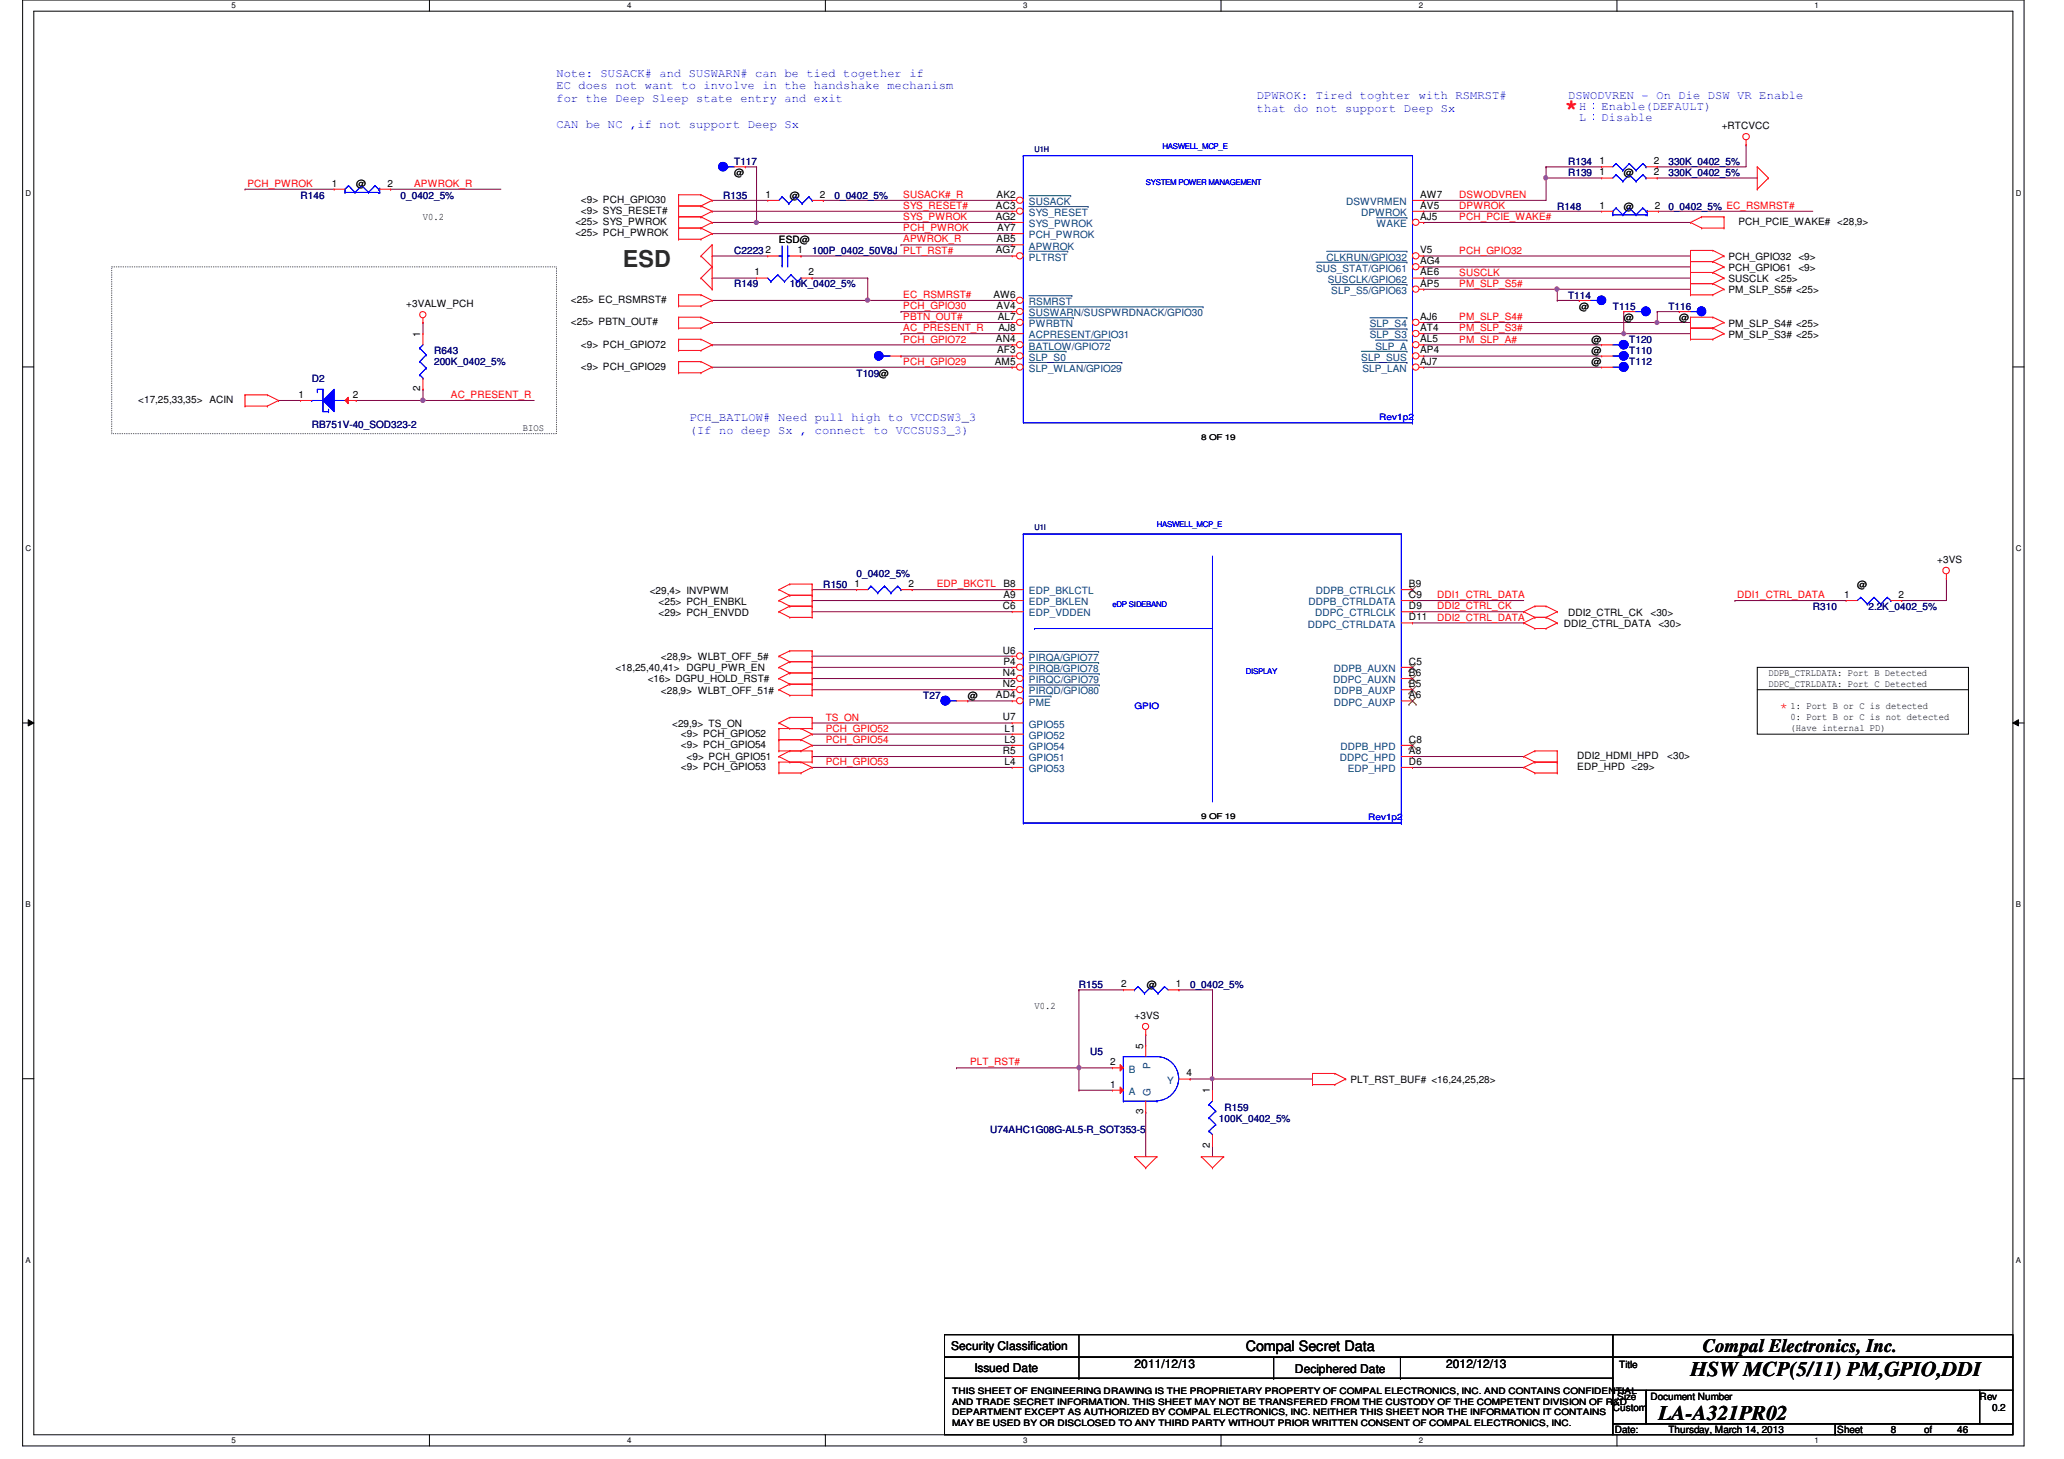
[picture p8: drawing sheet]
<svg xmlns="http://www.w3.org/2000/svg" width="297mm" height="210mm" viewBox="0 0 297 210" stroke-linecap="round" stroke-linejoin="round" font-family="sans-serif">
<defs><g id="words">
<text font-size="3.3" fill="#008000" x="89.7" y="38.4">ESD</text>
<text font-size="3.2" fill="#f00" x="225.2" y="16.4">*</text>
<g font-size="3">
<text x="243.3" y="198">HSW MCP(5/11) PM,GPIO,DDI</text>
<text x="238.7" y="204.3">LA-A321PR02</text>
</g>
<text font-size="2.7" x="245.1" y="194.5">Compal Electronics, Inc.</text>
<text font-size="2.1" fill="#f00" x="256.1" y="102.4">*</text>
<text font-size="2.1" x="179.3" y="194.4">Compal Secret Data</text>
<g font-size="1.7" fill="#00f">
<text x="80.1" y="11">Note: SUSACK# and SUSWARN# can be tied together if</text>
<text x="80.1" y="12.9">EC does not want to involve in the handshake mechanism</text>
<text x="80.1" y="14.7">for the Deep Sleep state entry and exit</text>
<text x="180.9" y="14.2">DPWROK: Tired toghter with RSMRST#</text>
<text x="180.9" y="16.1">that do not support Deep Sx</text>
<text x="225.7" y="14.2">DSWODVREN - On Die DSW VR Enable</text>
<text x="227.3" y="15.8">H：Enable(DEFAULT)</text>
<text x="227.3" y="17.4">L：Disable</text>
<text x="80.1" y="18.5">CAN be NC ,if not support Deep Sx</text>
<text x="99.3" y="60.6">PCH_BATLOW# Need pull high to VCCDSW3_3</text>
<text x="99.3" y="62.5">(If no deep Sx , connect to VCCSUS3_3)</text>
</g>
<g font-size="1.7">
<text x="136.9" y="194.3">Security Classification</text>
<text x="140.2" y="197.3">Issued Date</text>
<text x="163.3" y="196.8">2011/12/13</text>
<text x="186.3" y="197.5">Deciphered Date</text>
<text x="208.1" y="196.8">2012/12/13</text>
</g>
<g font-size="1.4" fill="#000080">
<text x="105.7" y="23.7">T117</text>
<text x="225.7" y="23.7">R134</text>
<text x="240.1" y="23.7">330K_0402_5%</text>
<text x="43.3" y="28.6">R146</text>
<text x="57.7" y="28.6">0_0402_5%</text>
<text x="104.1" y="28.6">R135</text>
<text x="120.1" y="28.6">0_0402_5%</text>
<text x="225.7" y="25.4">R139</text>
<text x="240.1" y="25.4">330K_0402_5%</text>
<text x="224.1" y="30.2">R148</text>
<text x="240.1" y="30.2">0_0402_5% EC_RSMRST#</text>
<text x="105.7" y="41.4">R149</text>
<text x="105.7" y="36.6">C2223</text>
<text x="113.7" y="41.4">10K_0402_5%</text>
<text x="116.9" y="36.6">100P_0402_50V8J PLT_RST#</text>
<text x="225.7" y="43">T114</text>
<text x="232.1" y="44.6">T115</text>
<text x="240.1" y="44.6">T116</text>
<text x="62.5" y="51">R643</text>
<text x="62.5" y="52.6">200K_0402_5%</text>
<text x="234.5" y="52.6">T112</text>
<text x="234.5" y="49.4">T120</text>
<text x="234.5" y="51">T110</text>
<text x="44.9" y="55">D2</text>
<text x="123.3" y="54.2">T109@</text>
<text x="44.9" y="61.5">RB751V-40_SOD323-2</text>
<text x="123.3" y="83">0_0402_5%</text>
<text x="118.5" y="84.6">R150</text>
<text x="260.9" y="87.8">R310</text>
<text x="268.9" y="87.8">2.2K_0402_5%</text>
<text x="132.9" y="100.6">T27</text>
<text x="155.3" y="142.2">R155</text>
<text x="171.3" y="142.2">0_0402_5%</text>
<text x="156.9" y="151.8">U5</text>
<text x="175.4" y="161.4">100K_0402_5%</text>
<text x="176.2" y="159.8">R159</text>
<text x="142.5" y="163">U74AHC1G08G-AL5-R_SOT353-5</text>
</g>
<g font-size="1.4">
<text x="230.2" y="23.6">1</text>
<text x="238" y="23.6">2</text>
<text x="247.8" y="18.6">+RTCVCC</text>
<text x="47.7" y="26.8">1</text>
<text x="51.3" y="27">@</text>
<text x="55.7" y="26.8">2</text>
<text x="83.6" y="29.2">&lt;9&gt; PCH_GPIO30</text>
<text x="105.7" y="25.4">@</text>
<text x="110.2" y="28.4">1</text>
<text x="113.7" y="28.6">@</text>
<text x="118" y="28.4">2</text>
<text x="143.4" y="28.4">AK2</text>
<text x="204.4" y="28.4">AW7</text>
<text x="230.2" y="25.2">1</text>
<text x="233.7" y="25.4">@</text>
<text x="238" y="25.2">2</text>
<text x="60.9" y="31.6">V0.2</text>
<text x="82.8" y="34">&lt;25&gt; PCH_PWROK</text>
<text x="82.8" y="32.4">&lt;25&gt; SYS_PWROK</text>
<text x="83.6" y="30.8">&lt;9&gt; SYS_RESET#</text>
<text x="112.1" y="35">ESD@</text>
<text x="143.3" y="31.6">AG2</text>
<text x="143.3" y="30">AC3</text>
<text x="143.4" y="34.8">AB5</text>
<text x="143.5" y="33.2">AY7</text>
<text x="204.4" y="30">AV5</text>
<text x="204.4" y="31.6">AJ5</text>
<text x="230.2" y="30">1</text>
<text x="233.7" y="30.2">@</text>
<text x="238.2" y="30">2</text>
<text x="250.2" y="32.4">PCH_PCIE_WAKE# &lt;28,9&gt;</text>
<text x="108.6" y="39.6">1</text>
<text x="110.2" y="36.4">2</text>
<text x="114.8" y="36.4">1</text>
<text x="116.4" y="39.6">2</text>
<text x="143.3" y="36.4">AG7</text>
<text x="204.4" y="38">AG4</text>
<text x="204.4" y="36.4">V5</text>
<text x="204.4" y="39.6">AE6</text>
<text x="204.4" y="41.2">AP5</text>
<text x="248.7" y="40.6">SUSCLK &lt;25&gt;</text>
<text x="248.7" y="39">PCH_GPIO61</text>
<text x="248.7" y="37.4">PCH_GPIO32</text>
<text x="258.8" y="39">&lt;9&gt;</text>
<text x="258.8" y="37.4">&lt;9&gt;</text>
<text x="58.5" y="44.2">+3VALW_PCH</text>
<text x="82.2" y="46.8">&lt;25&gt; PBTN_OUT#</text>
<text x="82.2" y="43.6">&lt;25&gt; EC_RSMRST#</text>
<text x="143" y="42.8">AW6</text>
<text x="143.4" y="44.4">AV4</text>
<text x="143.6" y="46">AL7</text>
<text x="143.7" y="47.6">AJ8</text>
<text x="204.4" y="46">AJ6</text>
<text x="204.4" y="47.6">AT4</text>
<text x="227.3" y="44.6">@</text>
<text x="233.7" y="46.2">@</text>
<text x="241.7" y="46.2">@</text>
<text x="248.7" y="47">PM_SLP_S4# &lt;25&gt;</text>
<text x="248.7" y="42.2">PM_SLP_S5# &lt;25&gt;</text>
<text x="60.5" y="48.5" transform="rotate(-90 60.5 48.5)">1</text>
<text x="83.6" y="50">&lt;9&gt; PCH_GPIO72</text>
<text x="83.6" y="53.2">&lt;9&gt; PCH_GPIO29</text>
<text x="143.2" y="52.5">AM5</text>
<text x="143.3" y="49.2">AN4</text>
<text x="143.5" y="50.8">AF3</text>
<text x="204.4" y="52.5">AJ7</text>
<text x="204.4" y="50.8">AP4</text>
<text x="204.4" y="49.2">AL5</text>
<text x="229.1" y="52.6">@</text>
<text x="229.1" y="49.4">@</text>
<text x="229.1" y="51">@</text>
<text x="248.7" y="48.6">PM_SLP_S3# &lt;25&gt;</text>
<text x="19.9" y="58">&lt;17,25,33,35&gt; ACIN</text>
<text x="43" y="57.2">1</text>
<text x="50.8" y="57.2">2</text>
<text x="60.5" y="56.3" transform="rotate(-90 60.5 56.3)">2</text>
<text x="75.3" y="62">BIOS</text>
<text x="278.8" y="81.1">+3VS</text>
<text x="93.5" y="85.4">&lt;29,4&gt; INVPWM</text>
<text x="94.8" y="87">&lt;25&gt; PCH_ENBKL</text>
<text x="94.8" y="88.6">&lt;29&gt; PCH_ENVDD</text>
<text x="123" y="84.5">1</text>
<text x="130.8" y="84.5">2</text>
<text x="144.3" y="87.6">C6</text>
<text x="144.4" y="84.5">B8</text>
<text x="144.4" y="86">A9</text>
<text x="202.8" y="89.2">D11</text>
<text x="202.8" y="87.6">D9</text>
<text x="202.8" y="86">C9</text>
<text x="202.8" y="84.5">B9</text>
<text x="225.7" y="88.6">DDI2_CTRL_CK</text>
<text x="237.5" y="88.6">&lt;30&gt;</text>
<text x="265.4" y="86">1</text>
<text x="267.3" y="84.6">@</text>
<text x="273.2" y="86">2</text>
<text x="95.1" y="95">&lt;28,9&gt; WLBT_OFF_5#</text>
<text x="144.3" y="94">U6</text>
<text x="144.4" y="95.6">P4</text>
<text x="202.8" y="95.6">C5</text>
<text x="225" y="90.2">DDI2_CTRL_DATA</text>
<text x="238.7" y="90.2">&lt;30&gt;</text>
<text x="88.6" y="96.6">&lt;18,25,40,41&gt; DGPU_PWR_EN</text>
<text x="93.2" y="98.2">&lt;16&gt; DGPU_HOLD_RST#</text>
<text x="95.1" y="99.8">&lt;28,9&gt; WLBT_OFF_51#</text>
<text x="139.3" y="100.6">@</text>
<text x="143.3" y="100.5">AD4</text>
<text x="144.3" y="97.2">N4</text>
<text x="144.3" y="98.8">N2</text>
<text x="202.8" y="98.8">B5</text>
<text x="202.8" y="100.5">A6</text>
<text x="202.8" y="97.2">B6</text>
<text x="254.5" y="97.2">DDPB_CTRLDATA: Port B Detected</text>
<text x="254.5" y="98.8">DDPC_CTRLDATA: Port C Detected</text>
<text x="96.7" y="104.6">&lt;29,9&gt; TS_ON</text>
<text x="98" y="106">&lt;9&gt; PCH_GPIO52</text>
<text x="98" y="107.6">&lt;9&gt; PCH_GPIO54</text>
<text x="144.3" y="103.6">U7</text>
<text x="144.6" y="105.2">L1</text>
<text x="144.6" y="106.8">L3</text>
<text x="202.8" y="106.8">C8</text>
<text x="257.7" y="102">1: Port B or C is detected</text>
<text x="257.7" y="103.6">0: Port B or C is not detected</text>
<text x="257.7" y="105.2">(Have internal PD)</text>
<text x="98" y="110.8">&lt;9&gt; PCH_GPIO53</text>
<text x="98.8" y="109.4">&lt;9&gt; PCH_GPIO51</text>
<text x="144.3" y="108.5">R5</text>
<text x="144.6" y="110">L4</text>
<text x="202.8" y="108.5">A8</text>
<text x="202.8" y="110">D6</text>
<text x="227" y="110.8">EDP_HPD &lt;29&gt;</text>
<text x="227" y="109.2">DDI2_HDMI_HPD</text>
<text x="239.9" y="109.2">&lt;30&gt;</text>
<text x="161.4" y="142">2</text>
<text x="165.1" y="142.2">@</text>
<text x="169.2" y="142">1</text>
<text x="148.9" y="145.2">V0.2</text>
<text x="163.3" y="146.6">+3VS</text>
<text x="159.8" y="153.2">2</text>
<text x="164.5" y="150.9" transform="rotate(-90 164.5 150.9)">5</text>
<text x="170.8" y="154.9">4</text>
<text x="194.3" y="155.8">PLT_RST_BUF# &lt;16,24,25,28&gt;</text>
<text x="159.8" y="156.5">1</text>
<text x="164.5" y="160.3" transform="rotate(-90 164.5 160.3)">3</text>
<text x="174.1" y="157.3" transform="rotate(-90 174.1 157.3)">1</text>
<text x="174.1" y="165.1" transform="rotate(-90 174.1 165.1)">2</text>
<text x="233" y="196.8">Title</text>
<text x="232.1" y="203">Custom</text>
<text x="232.7" y="201.4">Size</text>
<text x="237.5" y="201.4">Document Number</text>
<text x="284.9" y="201.4">Rev</text>
<text x="286.7" y="203">0.2</text>
<text x="232.4" y="206.2">Date:</text>
<text x="240.1" y="206.2">Thursday, March 14, 2013</text>
<text x="264.4" y="206.2">Sheet</text>
<text x="272.1" y="206.2">8</text>
<text x="276.9" y="206.2">of</text>
<text x="281.7" y="206.2">46</text>
</g>
<g font-size="1.4" fill="#f00">
<text x="35.6" y="26.9">PCH_PWROK</text>
<text x="59.6" y="26.9">APWROK_R</text>
<text x="130" y="28.5">SUSACK#_R</text>
<text x="210" y="28.5">DSWODVREN</text>
<text x="130" y="30.1">SYS_RESET#</text>
<text x="130" y="34.9">APWROK_R</text>
<text x="130" y="31.7">SYS_PWROK</text>
<text x="130" y="33.3">PCH_PWROK</text>
<text x="210" y="31.7">PCH_PCIE_WAKE#</text>
<text x="210" y="30.1">DPWROK</text>
<text x="210" y="39.7">SUSCLK</text>
<text x="210" y="36.5">PCH_GPIO32</text>
<text x="210" y="41.3">PM_SLP_S5#</text>
<text x="130" y="47.7">AC_PRESENT_R</text>
<text x="130" y="44.5">PCH_GPIO30</text>
<text x="130" y="42.9">EC_RSMRST#</text>
<text x="130" y="46.1">PBTN_OUT#</text>
<text x="210" y="46.1">PM_SLP_S4#</text>
<text x="210" y="47.7">PM_SLP_S3#</text>
<text x="130" y="49.3">PCH_GPIO72</text>
<text x="130" y="52.5">PCH_GPIO29</text>
<text x="210" y="49.3">PM_SLP_A#</text>
<text x="64.9" y="57.3">AC_PRESENT_R</text>
<text x="134.8" y="84.5">EDP_BKCTL</text>
<text x="206.8" y="86.1">DDI1_CTRL_DATA</text>
<text x="206.8" y="89.3">DDI2_CTRL_DATA</text>
<text x="206.8" y="87.7">DDI2_CTRL_CK</text>
<text x="250" y="86.1">DDI1_CTRL_DATA</text>
<text x="118.8" y="103.7">TS_ON</text>
<text x="118.8" y="105.3">PCH_GPIO52</text>
<text x="118.8" y="106.9">PCH_GPIO54</text>
<text x="118.8" y="110.1">PCH_GPIO53</text>
<text x="139.6" y="153.3">PLT_RST#</text>
</g>
<g font-size="1.4" fill="#004080">
<text x="148.1" y="29.5">SUSACK</text>
<text x="193.7" y="29.5">DSWVRMEN</text>
<text x="148.1" y="34.3">PCH_PWROK</text>
<text x="148.1" y="32.7">SYS_PWROK</text>
<text x="148.1" y="31.1">SYS_RESET</text>
<text x="148.1" y="35.9">APWROK</text>
<text x="195.9" y="31.1">DPWROK</text>
<text x="198.1" y="32.7">WAKE</text>
<text x="148.1" y="37.5">PLTRST</text>
<text x="189.4" y="39.1">SUS_STAT/GPIO61</text>
<text x="190.9" y="37.5">CLKRUN/GPIO32</text>
<text x="191.1" y="40.7">SUSCLK/GPIO62</text>
<text x="148.1" y="43.9">RSMRST</text>
<text x="148.1" y="47.1">PWRBTN</text>
<text x="148.1" y="45.5">SUSWARN/SUSPWRDNACK/GPIO30</text>
<text x="191.6" y="42.3">SLP_S5/GPIO63</text>
<text x="197.1" y="47.1">SLP_S4</text>
<text x="148.1" y="48.7">ACPRESENT/GPIO31</text>
<text x="148.1" y="50.3">BATLOW/GPIO72</text>
<text x="148.1" y="51.9">SLP_S0</text>
<text x="148.1" y="53.5">SLP_WLAN/GPIO29</text>
<text x="195.9" y="51.9">SLP_SUS</text>
<text x="196.1" y="53.5">SLP_LAN</text>
<text x="197.1" y="48.7">SLP_S3</text>
<text x="197.9" y="50.3">SLP_A</text>
<text x="148.1" y="85.5">EDP_BKLCTL</text>
<text x="148.1" y="87.1">EDP_BKLEN</text>
<text x="148.1" y="88.7">EDP_VDDEN</text>
<text x="188.3" y="87.1">DDPB_CTRLDATA</text>
<text x="189.3" y="88.7">DDPC_CTRLCLK</text>
<text x="189.4" y="85.5">DDPB_CTRLCLK</text>
<text x="148.1" y="95.1">PIRQA/GPIO77</text>
<text x="188.2" y="90.3">DDPC_CTRLDATA</text>
<text x="148.1" y="96.7">PIRQB/GPIO78</text>
<text x="148.1" y="98.3">PIRQC/GPIO79</text>
<text x="148.1" y="99.9">PIRQD/GPIO80</text>
<text x="148.1" y="101.5">PME</text>
<text x="191.9" y="98.3">DDPC_AUXN</text>
<text x="191.9" y="96.7">DDPB_AUXN</text>
<text x="191.9" y="101.5">DDPC_AUXP</text>
<text x="192" y="99.9">DDPB_AUXP</text>
<text x="148.1" y="104.7">GPIO55</text>
<text x="148.1" y="106.3">GPIO52</text>
<text x="148.1" y="107.9">GPIO54</text>
<text x="192.9" y="107.9">DDPB_HPD</text>
<text x="148.1" y="109.5">GPIO51</text>
<text x="148.1" y="111.1">GPIO53</text>
<text x="192.8" y="109.5">DDPC_HPD</text>
<text x="194" y="111.1">EDP_HPD</text>
<text x="162.5" y="154.3">B</text>
<text x="165.6" y="153.8" transform="rotate(-90 165.6 153.8)">P</text>
<text x="168" y="155.9">Y</text>
<text x="162.5" y="157.5">A</text>
<text x="165.6" y="157.6" transform="rotate(-90 165.6 157.6)">G</text>
</g>
<g font-size="1.3" fill="#00f">
<text x="198.5" y="60.4">Rev1p2</text>
<text x="163.3" y="102">GPIO</text>
<text x="196.9" y="118">Rev1p2</text>
</g>
<g font-size="1.3">
<text x="137" y="200.6">THIS SHEET OF ENGINEERING DRAWING IS THE PROPRIETARY PROPERTY OF COMPAL ELECTRONICS, INC. AND CONTAINS CONFIDENTIAL</text>
<text x="137" y="202.1">AND TRADE SECRET INFORMATION. THIS SHEET MAY NOT BE TRANSFERED FROM THE CUSTODY OF THE COMPETENT DIVISION OF R&amp;D</text>
<text x="137" y="203.6">DEPARTMENT EXCEPT AS AUTHORIZED BY COMPAL ELECTRONICS, INC. NEITHER THIS SHEET NOR THE INFORMATION IT CONTAINS</text>
<text x="137" y="205.1">MAY BE USED BY OR DISCLOSED TO ANY THIRD PARTY WITHOUT PRIOR WRITTEN CONSENT OF COMPAL ELECTRONICS, INC.</text>
</g>
<g font-size="1.1">
<text x="33.3" y="1.1">5</text>
<text x="90.3" y="1.1">4</text>
<text x="147.2" y="1.1">3</text>
<text x="204.2" y="1.1">2</text>
<text x="261.2" y="1.1">1</text>
<text x="3.7" y="28.2">D</text>
<text x="290.1" y="28.2">D</text>
<text x="172.9" y="63.4">8 OF 19</text>
<text x="3.7" y="79.3">C</text>
<text x="290.1" y="79.3">C</text>
<text x="172.9" y="117.8">9 OF 19</text>
<text x="3.7" y="130.6">B</text>
<text x="290.1" y="130.6">B</text>
<text x="3.7" y="181.7">A</text>
<text x="290.1" y="181.7">A</text>
<text x="33.3" y="207.6">5</text>
<text x="90.3" y="207.6">4</text>
<text x="147.2" y="207.6">3</text>
<text x="204.2" y="207.6">2</text>
<text x="261.2" y="207.6">1</text>
</g>
<g font-size="1.1" fill="#000080">
<text x="148.9" y="21.8">U1H</text>
<text x="148.9" y="76.2">U1I</text>
</g>
<g font-size="1.1" fill="#00f">
<text x="167.3" y="21.5">HASWELL_MCP_E</text>
<text x="164.9" y="26.6">SYSTEM POWER MANAGEMENT</text>
<text x="166.5" y="75.9">HASWELL_MCP_E</text>
<text x="160.1" y="87.4">eDP SIDEBAND</text>
<text x="179.3" y="97">DISPLAY</text>
</g>
</g></defs>
<path d="M3.3 0h288v208h-288zM4.9 1.6h284.8v204.8h-284.8z" fill="none" stroke="#000" stroke-width=".14"/>
<g fill="#fff">
<path d="M33.3 .2h.6v1.2h-.6z"/>
<path d="M33.3 206.6h.6v1.2h-.6z"/>
</g>
<path d="M61.8 0v1.6M61.8 206.4v1.6" fill="none" stroke="#000" stroke-width=".14"/>
<g fill="#fff">
<path d="M90.3 .2h.5v1.2h-.5z"/>
<path d="M90.3 206.6h.5v1.2h-.5z"/>
</g>
<path d="M118.8 0v1.6M118.8 206.4v1.6" fill="none" stroke="#000" stroke-width=".14"/>
<g fill="#fff">
<path d="M147.2 .2h.6v1.2h-.6z"/>
<path d="M147.2 206.6h.6v1.2h-.6z"/>
</g>
<path d="M175.7 0v1.6M175.7 206.4v1.6" fill="none" stroke="#000" stroke-width=".14"/>
<g fill="#fff">
<path d="M204.2 .2h.6v1.2h-.6z"/>
<path d="M204.2 206.6h.6v1.2h-.6z"/>
</g>
<path d="M232.7 0v1.6M232.7 206.4v1.6" fill="none" stroke="#000" stroke-width=".14"/>
<g fill="#fff">
<path d="M261.2 .2h.5v1.2h-.5z"/>
<path d="M261.2 206.6h.5v1.2h-.5z"/>
<path d="M3.7 27.2h.7v1.2h-.7z"/>
<path d="M290.1 27.2h.8v1.2h-.8z"/>
<path d="M3.7 78.4h.7v1.1h-.7z"/>
<path d="M290.1 78.4h.8v1.1h-.8z"/>
</g>
<path d="M3.3 52.8h1.6M289.7 52.8h1.6" fill="none" stroke="#000" stroke-width=".14"/>
<g fill="#fff">
<path d="M3.7 129.6h.7v1.2h-.7z"/>
<path d="M290.1 129.6h.7v1.2h-.7z"/>
</g>
<path d="M3.3 104h1.6M4.1 103.5l.8 .5-.8 .4zM289.7 104l.8-.5v.9zM289.7 104h1.6" fill="none" stroke="#000" stroke-width=".14"/>
<path d="M4.1 103.5l.8 .5-.8 .4zM289.7 104l.8-.5v.9z" fill="#000"/>
<g fill="#fff">
<path d="M3.7 180.8h.7v1.1h-.7z"/>
<path d="M290.1 180.8h.7v1.1h-.7z"/>
</g>
<path d="M252.9 96h30.4v9.6h-30.4zM252.9 99.2h30.4M283.3 99.2h.1M3.3 155.2h1.6M289.7 155.2h1.6" fill="none" stroke="#000" stroke-width=".14"/>
<path d="M16.1 38.4h64v24h-64z" fill="none" stroke="#000" stroke-width=".14" stroke-dasharray="0 .3"/>
<g fill="none" stroke="#800040" stroke-width=".14">
<path d="M102.5 30.4h.1M102.5 30.4h43.2M108.9 32h.1M108.9 32h36.8M129.7 35.2h.1M129.7 35.2h16M116.9 99.2h.1M116.9 97.6h.1M116.9 96h.1M116.9 86.4h.1M116.9 88h.1M116.9 99.2h28.8"/>
<path d="M116.9 97.6h28.8M116.9 96h28.8M116.9 86.4h28.8M116.9 88h28.8M139.3 100.8h.1M139.3 100.8h6.4M203.3 110.4h.1M203.3 110.4h16"/>
</g>
<circle cx="108.9" cy="32" r=".31" fill="#f0f"/>
<circle cx="108.9" cy="32" r=".31" fill="none" stroke="#f0f" stroke-width=".14"/>
<g fill="none" stroke="#800040" stroke-width=".14">
<path d="M102.5 33.6h.1M102.5 33.6h43.2M115.3 36.8h.1M115.3 36.8h30.4M204.9 38.4h.1M204.9 32h.1M204.9 38.4h38.4M204.9 32h38.4M129.7 51.2h.1M129.7 48h.1M129.7 51.2h16M129.7 48h16"/>
<path d="M204.9 40h.1M204.9 40h38.4M238.5 46.4h.1M238.5 46.4h4.8"/>
</g>
<circle cx="238.5" cy="46.4" r=".3" fill="#f0f"/>
<circle cx="238.5" cy="46.4" r=".3" fill="none" stroke="#f0f" stroke-width=".14"/>
<path d="M222.5 24h.1M222.5 25.6h.1M222.5 25.6h8M222.5 24h8M222.5 25.6v3.2M238.5 25.6h.1M238.5 24h.1M238.5 25.6h14.4M251.3 20.8h.1M251.3 20.8v3.2h-12.8M204.9 52.8h.1M204.9 52.8h25.6" fill="none" stroke="#800040" stroke-width=".14"/>
<circle cx="222.4" cy="25.6" r=".31" fill="#f0f"/>
<circle cx="222.4" cy="25.6" r=".31" fill="none" stroke="#f0f" stroke-width=".14"/>
<g fill="none" stroke="#800040" stroke-width=".14">
<path d="M118.5 28.8h.1M118.5 28.8h27.2M204.9 28.8h.1M204.9 28.8h17.6M222.5 24h.1M222.5 24v1.6M204.9 51.2h.1M204.9 51.2h25.6M203.3 108.8h.1M203.3 108.8h16M137.7 153.6h.1M137.7 153.6h22.4"/>
<path d="M155.3 153.6h.1M155.3 142.4h.1M155.3 142.4v11.2M171.3 155.2h.1M171.3 155.2h17.6M174.5 155.2h.1M174.5 155.2v1.6"/>
</g>
<circle cx="174.5" cy="155.2" r=".3" fill="#f0f"/>
<circle cx="174.5" cy="155.2" r=".3" fill="none" stroke="#f0f" stroke-width=".14"/>
<g fill="none" stroke="#800040" stroke-width=".14">
<path d="M60.9 57.6h.1M60.9 57.6h16M155.3 142.4h.1M155.3 156.8h.1M155.3 142.4h6.4M155.3 156.8h4.8M164.9 148.8h.1M164.9 148.8v1.6M169.7 142.4h.1M169.7 142.4h4.8M174.5 142.4h.1M174.5 142.4v12.8"/>
<path d="M164.9 160h.1M164.9 160v6.4M174.5 164.8h.1M174.5 164.8v1.6"/>
</g>
<circle cx="60.8" cy="57.6" r=".32" fill="#f0f"/>
<circle cx="60.8" cy="57.6" r=".32" fill="none" stroke="#f0f" stroke-width=".14"/>
<g fill="none" stroke="#800040" stroke-width=".14">
<path d="M204.9 30.4h.1M204.9 36.8h.1M204.9 30.4h25.6M204.9 36.8h38.4M40.1 57.6h.1M40.1 57.6h3.2M51.3 57.6h.1M60.9 56h.1M60.9 46.4h.1M60.9 56v1.6h-9.6M60.9 46.4v1.6M102.5 49.6h.1"/>
<path d="M102.5 40h.1M102.5 49.6h43.2M102.5 40h6.4M116.9 40h.1M116.9 40h8M124.9 43.2h.1M124.9 43.2h20.8M129.7 44.8h.1M129.7 44.8h16M116.9 108.8h.1M116.9 104h.1M116.9 110.4h.1"/>
<path d="M116.9 105.6h.1M116.9 108.8h28.8M116.9 104h28.8M116.9 110.4h28.8M116.9 105.6h28.8"/>
</g>
<circle cx="124.9" cy="43.2" r=".31" fill="#f0f"/>
<circle cx="124.9" cy="43.2" r=".31" fill="none" stroke="#f0f" stroke-width=".14"/>
<g fill="none" stroke="#800040" stroke-width=".14">
<path d="M35.3 27.2h.1M35.3 27.2h12.8M56.2 27.2h.1M56.2 27.2h15.9M238.7 30.4h.1M238.7 30.4h22.2M102.5 43.2h.1M102.5 46.4h.1M102.5 46.4h43.2M124.9 40h.1M124.9 40v3.2h-22.4M116.9 84.8h.1"/>
<path d="M116.9 84.8h6.4M131.3 84.8h.1M131.3 84.8h14.4M155.3 153.6h.1M155.3 153.6v3.2"/>
</g>
<circle cx="155.3" cy="153.6" r=".31" fill="#f0f"/>
<circle cx="155.3" cy="153.6" r=".31" fill="none" stroke="#f0f" stroke-width=".14"/>
<g fill="none" stroke="#800040" stroke-width=".14">
<path d="M102.5 28.8h.1M102.5 36.8h.1M102.5 28.8h8M102.5 36.8h8M102.5 52.8h43.2M145.7 52.8h.1M224.1 41.6h.1M224.1 41.6h19.2M116.9 94.4h.1M116.9 94.4h28.8M203.3 86.4h.1M203.3 89.6h.1"/>
<path d="M203.3 88h.1M203.3 86.4h16M203.3 89.6h16M203.3 88h16M249.7 86.4h.1M249.7 86.4h16M273.7 86.4h.1M280.1 83.2h.1M280.1 83.2v3.2h-6.4M116.9 107.2h.1M116.9 107.2h28.8"/>
</g>
<circle cx="224.1" cy="41.6" r=".31" fill="#f0f"/>
<circle cx="224.1" cy="41.6" r=".31" fill="none" stroke="#f0f" stroke-width=".14"/>
<path d="M233.7 48h.1M233.7 48h9.6" fill="none" stroke="#800040" stroke-width=".14"/>
<circle cx="233.7" cy="48" r=".3" fill="#f0f"/>
<circle cx="233.7" cy="48" r=".3" fill="none" stroke="#f0f" stroke-width=".14"/>
<g fill="none" stroke="#800040" stroke-width=".14">
<path d="M102.5 32h.1M107.3 24h.1M107.3 24h1.6M108.9 24h.1M108.9 24v8h-6.4M204.9 41.6h.1M204.9 46.4h.1M204.9 48h.1M204.9 49.6h.1M204.9 41.6h19.2v1.6M204.9 49.6h25.6M224.1 43.2h.1"/>
<path d="M224.1 43.2h3.2M227.3 43.2h.1M233.7 44.8h.1M233.7 44.8v3.2h-28.8M238.5 44.8h.1M238.5 44.8v1.6h-33.6M238.5 44.8h3.2M241.7 44.8h.1"/>
</g>
<g fill="none" stroke="#f00" stroke-width=".14">
<path d="M97.7 34.4h.1M97.7 32.8h.1M97.7 29.6h.1M97.7 28h.1M97.7 31.2h.1M97.7 28v6.4M97.7 32.8h3.2M97.7 34.4h3.2M97.7 31.2h3.2M97.7 28h3.2M97.7 29.6h3.2M100.9 32.8h.1"/>
<path d="M100.9 34.4h.1M100.9 28h.1M100.9 29.6h.1M100.9 31.2h.1M100.9 36.8h.1M100.9 32.8l1.6 .8M100.9 28l1.6 .8M100.9 29.6l1.6 .8M100.9 31.2l1.6 .8M100.9 36.8l1.6 1.6M102.5 33.6h.1M102.5 28.8h.1"/>
<path d="M102.5 30.4h.1M102.5 32h.1M102.5 38.4h.1M102.5 35.2h.1M102.5 33.6l-1.6 .8M102.5 28.8l-1.6 .8M102.5 30.4l-1.6 .8M102.5 32l-1.6 .8M102.5 35.2v6.4M102.5 38.4l-1.6 1.6M102.5 35.2l-1.6 1.6M243.3 32h.1"/>
<path d="M243.3 39.2h.1M243.3 37.6h.1M243.3 36h.1M243.3 32l1.6 .8M243.3 39.2h3.2M243.3 36v6.4M243.3 37.6h3.2M243.3 36h3.2M244.9 31.2h.1M244.9 32.8h.1M244.9 32.8h3.2M244.9 31.2h3.2"/>
<path d="M244.9 31.2l-1.6 .8M246.5 39.2h.1M246.5 37.6h.1M246.5 36h.1M246.5 39.2l1.6 .8M246.5 37.6l1.6 .8M246.5 36l1.6 .8M248.1 32.8h.1M248.1 31.2h.1M248.1 38.4h.1M248.1 36.8h.1M248.1 31.2v1.6"/>
<path d="M248.1 38.4l-1.6 .8M248.1 36.8l-1.6 .8M251.3 20.8h.1M251.3 20.2v.6M252.9 24h.1M252.9 27.2h.1M252.9 24v3.2M252.9 24l1.6 1.6M254.5 25.6h.1M254.5 25.6l-1.6 1.6M35.3 56.8h.1M35.3 58.4h.1"/>
<path d="M35.3 58.4h3.2M35.3 56.8h3.2M35.3 56.8v1.6M38.5 58.4h.1M38.5 56.8h.1M38.5 56.8l1.6 .8M40.1 57.6h.1M40.1 57.6l-1.6 .8M60.9 46.4h.1M60.9 45.8v.6M97.7 45.6h.1M97.7 47.2h.1"/>
<path d="M97.7 42.4h.1M97.7 44h.1M97.7 50.4h.1M97.7 48.8h.1M97.7 53.6h.1M97.7 52h.1M97.7 47.2h3.2M97.7 45.6h3.2M97.7 42.4v1.6M97.7 45.6v1.6M97.7 48.8v1.6M97.7 52v1.6"/>
<path d="M97.7 44h3.2M97.7 42.4h3.2M97.7 48.8h3.2M97.7 50.4h3.2M97.7 52h3.2M97.7 53.6h3.2M100.9 47.2h.1M100.9 45.6h.1M100.9 44h.1M100.9 42.4h.1M100.9 48.8h.1M100.9 50.4h.1"/>
<path d="M100.9 52h.1M100.9 53.6h.1M100.9 40h.1M100.9 45.6l1.6 .8M100.9 42.4l1.6 .8M100.9 48.8l1.6 .8M100.9 52l1.6 .8M100.9 40l1.6 1.6M102.5 46.4h.1M102.5 43.2h.1M102.5 49.6h.1M102.5 52.8h.1"/>
<path d="M102.5 41.6h.1M102.5 46.4l-1.6 .8M102.5 43.2l-1.6 .8M102.5 49.6l-1.6 .8M102.5 52.8l-1.6 .8M243.3 40.8h.1M243.3 47.2h.1M243.3 48.8h.1M243.3 45.6h.1M243.3 42.4h.1M243.3 47.2h3.2M243.3 45.6h3.2"/>
<path d="M243.3 42.4h3.2M243.3 45.6v3.2M243.3 40.8h3.2M243.3 48.8h3.2M246.5 40.8h.1M246.5 47.2h.1M246.5 48.8h.1M246.5 45.6h.1M246.5 42.4h.1M246.5 47.2l1.6 .8M246.5 45.6l1.6 .8M246.5 40.8l1.6 .8"/>
<path d="M248.1 40h.1M248.1 48h.1M248.1 46.4h.1M248.1 41.6h.1M248.1 40l-1.6 .8M248.1 48l-1.6 .8M248.1 46.4l-1.6 .8M248.1 41.6l-1.6 .8M112.1 84.8h.1M112.1 86.4h.1M112.1 88h.1M112.1 99.2h.1"/>
<path d="M112.1 94.4h.1M112.1 97.6h.1M112.1 96h.1M112.1 84.8l1.6 .8M112.1 86.4l1.6 .8M112.1 88l1.6 .8M112.1 99.2l1.6 .8M112.1 94.4l1.6 .8M112.1 97.6l1.6 .8M112.1 96l1.6 .8M113.7 84h.1M113.7 85.6h.1"/>
<path d="M113.7 87.2h.1M113.7 88.8h.1M113.7 98.4h.1M113.7 93.6h.1M113.7 95.2h.1M113.7 96.8h.1M113.7 84l-1.6 .8M113.7 84h3.2M113.7 85.6h3.2M113.7 85.6l-1.6 .8M113.7 87.2h3.2M113.7 87.2l-1.6 .8"/>
<path d="M113.7 88.8h3.2M113.7 98.4l-1.6 .8M113.7 98.4h3.2M113.7 93.6l-1.6 .8M113.7 93.6h3.2M113.7 95.2h3.2M113.7 96.8l-1.6 .8M113.7 96.8h3.2M113.7 95.2l-1.6 .8M116.9 84h.1M116.9 85.6h.1M116.9 87.2h.1"/>
<path d="M116.9 88.8h.1M116.9 98.4h.1M116.9 93.6h.1M116.9 95.2h.1M116.9 96.8h.1M116.9 84v4.8M116.9 93.6v6.4M219.3 88h.1M219.3 89.6h.1M219.3 88l1.6 .8M219.3 89.6l1.6 .8M220.9 87.2h.1"/>
<path d="M220.9 88.8h.1M220.9 90.4h.1M220.9 87.2h1.6M220.9 88.8h1.6M220.9 87.2l-1.6 .8M220.9 88.8l-1.6 .8M220.9 90.4h1.6M222.5 87.2h.1M222.5 88.8h.1M222.5 90.4h.1M222.5 87.2l1.6 .8M222.5 88.8l1.6 .8"/>
<path d="M224.1 88h.1M224.1 89.6h.1M224.1 88l-1.6 .8M224.1 89.6l-1.6 .8M280.1 83.2h.1M280.1 82.6v.6M112.1 106.4h.1M112.1 104.8h.1M112.1 111.2h.1M112.1 109.6h.1M112.1 108h.1M112.1 108.8h.1"/>
<path d="M112.1 104h.1M112.1 109.6h4.8M112.1 111.2h3.2M112.1 108h4.8M112.1 104.8h4.8M112.1 106.4h3.2M112.1 104.8v3.2M112.1 109.6v1.6M112.1 108.8l1.6 .8M112.1 104l1.6 .8M113.7 100h.1M113.7 108h.1"/>
<path d="M113.7 109.6h.1M113.7 103.2h.1M113.7 104.8h.1M113.7 100h3.2M113.7 108l-1.6 .8M113.7 103.2l-1.6 .8M113.7 103.2h3.2M115.3 104.8h.1M115.3 106.4h.1M115.3 109.6h.1M115.3 111.2h.1M115.3 108h.1"/>
<path d="M115.3 104.8l1.6 .8M115.3 109.6l1.6 .8M115.3 106.4l1.6 .8M116.9 105.6h.1M116.9 100h.1M116.9 110.4h.1M116.9 107.2h.1M116.9 108h.1M116.9 109.6h.1M116.9 103.2h.1M116.9 104.8h.1M116.9 103.2v1.6"/>
<path d="M116.9 108v1.6M116.9 105.6l-1.6 .8M116.9 110.4l-1.6 .8M116.9 107.2l-1.6 .8M219.3 110.4h.1M219.3 108.8h.1M219.3 110.4l1.6 .8M219.3 108.8l1.6 .8M220.9 109.6h.1M220.9 111.2h.1M220.9 108h.1M220.9 109.6h3.2"/>
<path d="M220.9 109.6l-1.6 .8M220.9 111.2h3.2M220.9 108h3.2M220.9 108l-1.6 .8M224.1 111.2h.1M224.1 109.6h.1M224.1 108h.1M224.1 108v3.2M164.9 148.8h.1M164.9 148.2v.6M188.9 154.4h.1M188.9 156h.1"/>
<path d="M188.9 154.4h3.2M188.9 154.4v1.6M188.9 156h3.2M192.1 154.4h.1M192.1 156h.1M192.1 154.4l1.6 .8M193.7 155.2h.1M193.7 155.2l-1.6 .8M163.3 166.4h.1M163.3 166.4h3.2M163.3 166.4l1.6 1.6M164.9 168h.1"/>
<path d="M166.5 166.4h.1M166.5 166.4l-1.6 1.6M172.9 166.4h.1M172.9 166.4h3.2M172.9 166.4l1.6 1.6M174.5 168h.1M176.1 166.4h.1M176.1 166.4l-1.6 1.6"/>
<circle cx="251.3" cy="19.7" r=".46"/>
<circle cx="60.8" cy="45.3" r=".45"/>
<circle cx="280.1" cy="82.1" r=".47"/>
<circle cx="164.9" cy="147.7" r=".45"/>
</g>
<g fill="none" stroke="#000" stroke-width=".14">
<path d="M135.9 192h96.2v3.2h-96.2zM135.9 195.2h96.2v3.1h-96.2zM135.9 198.3h96.2v8.1h-96.2zM155.3 195.2h.1M155.3 198.3h.1M155.3 192v6.3M183.3 198.3h.1M183.3 195.2v3.1M201.5 198.3h.1M201.5 195.2v3.1M232.1 192h57.6v3.2h-57.6zM232.1 195.2h57.6v4.8h-57.6z"/>
<path d="M232.1 200h4.8v4.9h-4.8zM232.1 204.9h32v1.5h-32zM236.9 200h48v4.9h-48zM264.1 204.9h25.6v1.5h-25.6zM284.9 200h4.8v4.9h-4.8z"/>
</g>
<circle cx="244.9" cy="44.8" r=".63" fill="#00f"/>
<g fill="none" stroke="#00f" stroke-width=".14">
<path d="M243.3 44.8h1M244.3 44.8h.1"/>
<circle cx="244.9" cy="44.8" r=".63"/>
</g>
<circle cx="244.9" cy="44.8" r=".63" fill="#00f"/>
<g fill="none" stroke="#00f" stroke-width=".14">
<path d="M243.3 44.8h1M244.3 44.8h.1M174 158.9h.1M174 158.9l1 1M174.5 158.4l-.5 .5M175 159.9h.1M175 159.9l-1 .9M174 160.8h.1M174 162.7h.1M174 160.8l1 1M174 162.7l.5 .5M174.5 163.2h.1"/>
<path d="M175 161.8h.1M175 161.8l-1 .9"/>
<circle cx="244.9" cy="44.8" r=".63"/>
</g>
<path d="M241.7 44.8h.1M241.7 44.8h1.6M174.5 156.8h.1M174.5 156.8v1.6M174.5 164.8h.1M174.5 163.2v1.6" fill="none" stroke="#f00" stroke-width=".14"/>
<circle cx="236.9" cy="44.8" r=".63" fill="#00f"/>
<g fill="none" stroke="#00f" stroke-width=".14">
<path d="M235.3 44.8h1M236.3 44.8h.1"/>
<circle cx="236.9" cy="44.8" r=".63"/>
</g>
<circle cx="236.9" cy="44.8" r=".63" fill="#00f"/>
<g fill="none" stroke="#00f" stroke-width=".14">
<path d="M232.6 23.5h.1M232.6 23.5l-.5 .5M232.6 23.5l.9 1M233.5 24.5h.1M234.5 23.5h.1M234.5 23.5l-1 1M234.5 23.5l1 1M235.5 24.5h.1M236.4 23.5h.1M236.4 23.5l-.9 1M236.4 23.5l.5 .5M236.9 24h.1"/>
<path d="M235.3 44.8h1M236.3 44.8h.1M267.8 85.9h.1M267.8 85.9l-.5 .5M267.8 85.9l.9 1M268.7 86.9h.1M269.7 85.9h.1M269.7 85.9l-1 1M269.7 85.9l1 1M270.7 86.9h.1M271.6 85.9h.1M271.6 85.9l-.9 1"/>
<path d="M271.6 85.9l.5 .5M272.1 86.4h.1"/>
<circle cx="236.9" cy="44.8" r=".63"/>
</g>
<path d="M230.5 24h.1M230.5 24h1.6M236.9 24h1.6M238.5 24h.1M233.7 44.8h.1M233.7 44.8h1.6M265.7 86.4h.1M265.7 86.4h1.6M272.1 86.4h1.6M273.7 86.4h.1" fill="none" stroke="#f00" stroke-width=".14"/>
<path d="M46.5 57.6l1.6-1.6v3.2z" fill="#00f"/>
<g fill="none" stroke="#00f" stroke-width=".14">
<path d="M44.9 57.6h.1M44.9 57.6h1.6M45.7 56h.1M45.7 56.3h.1M45.7 56h.8M45.7 56v.3M46.5 57.6l1.6-1.6v3.2zM46.5 56h.1M46.5 56v3.2h.8M47.3 59.2h.1M47.3 58.9h.1M47.3 58.9v.3"/>
<path d="M48.1 57.6h.1M48.1 57.6h1.6"/>
</g>
<path d="M46.5 57.6l1.6-1.6v3.2z" fill="#00f"/>
<g fill="none" stroke="#00f" stroke-width=".14">
<path d="M44.9 57.6h.1M44.9 57.6h1.6M45.7 56h.1M45.7 56.3h.1M45.7 56h.8M45.7 56v.3M46.5 57.6l1.6-1.6v3.2zM46.5 56h.1M46.5 56v3.2h.8M47.3 59.2h.1M47.3 58.9h.1M47.3 58.9v.3"/>
<path d="M48.1 57.6h.1M48.1 57.6h1.6"/>
</g>
<path d="M43.3 57.6h.1M43.3 57.6h1.6" fill="none" stroke="#f00" stroke-width=".14"/>
<path d="M49.7 57.6l.4-.5v1z" fill="#f00"/>
<path d="M49.7 57.6l.4-.5v1zM49.7 57.6h1.6M51.3 57.6h.1M108.9 40h.1M108.9 40h1.6M115.3 40h1.6M116.9 40h.1" fill="none" stroke="#f00" stroke-width=".14"/>
<g fill="none" stroke="#00f" stroke-width=".14">
<path d="M111.9 39.5h.1M111.9 39.5l-.9 1M111.9 39.5l1 1M113.8 39.5h.1M113.8 39.5l-.9 1M113.8 39.5l1 1M147.3 22.4h.1M147.3 22.4v38.4h56M147.3 22.4h56v38.4M110.5 40l.5 .5M111 40.5h.1M112.9 40.5h.1"/>
<path d="M114.8 40.5h.1M115.3 40h.1M115.3 40l-.5 .5M203.3 60.8h.1"/>
</g>
<circle cx="146.8" cy="28.8" r=".46" fill="#fff"/>
<g fill="none" stroke="#f00" stroke-width=".14">
<path d="M145.7 28.8h.1M145.7 28.8h.6"/>
<circle cx="146.8" cy="28.8" r=".46"/>
</g>
<path d="M148.1 28.2h6M154.1 28.2h.1" fill="none" stroke="#004080" stroke-width=".14"/>
<circle cx="146.8" cy="36.8" r=".46" fill="#fff"/>
<g fill="none" stroke="#f00" stroke-width=".14">
<path d="M145.7 36.8h.1M145.7 33.6h.1M145.7 32h.1M145.7 36.8h.6M145.7 33.6h1.6M145.7 32h1.6"/>
<circle cx="146.8" cy="36.8" r=".46"/>
</g>
<path d="M148.1 36.2h5.6M153.7 36.2h.1" fill="none" stroke="#004080" stroke-width=".14"/>
<circle cx="146.8" cy="30.4" r=".46" fill="#fff"/>
<g fill="none" stroke="#f00" stroke-width=".14">
<path d="M145.7 30.4h.1M145.7 35.2h.1M145.7 30.4h.6M145.7 35.2h1.6"/>
<circle cx="146.8" cy="30.4" r=".46"/>
</g>
<path d="M148.1 29.7h8.5M156.6 29.7h.1" fill="none" stroke="#004080" stroke-width=".14"/>
<circle cx="146.8" cy="43.2" r=".46" fill="#fff"/>
<g fill="none" stroke="#f00" stroke-width=".14">
<path d="M145.7 43.2h.1M145.7 48h.1M145.7 43.2h.6M145.7 48h1.6"/>
<circle cx="146.8" cy="43.2" r=".46"/>
</g>
<path d="M148.1 42.5h6.2M154.3 42.5h.1" fill="none" stroke="#004080" stroke-width=".14"/>
<circle cx="146.8" cy="49.6" r=".46" fill="#fff"/>
<g fill="none" stroke="#f00" stroke-width=".14">
<path d="M145.7 49.6h.1M145.7 49.6h.6"/>
<circle cx="146.8" cy="49.6" r=".46"/>
</g>
<path d="M148.1 48.9h11.7M159.8 48.9h.1" fill="none" stroke="#004080" stroke-width=".14"/>
<circle cx="146.8" cy="46.4" r=".46" fill="#fff"/>
<g fill="none" stroke="#f00" stroke-width=".14">
<path d="M145.7 46.4h.1M145.7 46.4h.6"/>
<circle cx="146.8" cy="46.4" r=".46"/>
</g>
<path d="M148.1 45.7h6.4M154.5 45.7h.1" fill="none" stroke="#004080" stroke-width=".14"/>
<circle cx="146.8" cy="44.8" r=".46" fill="#fff"/>
<g fill="none" stroke="#f00" stroke-width=".14">
<path d="M145.7 44.8h.1M145.7 44.8h.6"/>
<circle cx="146.8" cy="44.8" r=".46"/>
</g>
<path d="M148.1 44.2h25M173.1 44.2h.1" fill="none" stroke="#004080" stroke-width=".14"/>
<circle cx="146.8" cy="51.2" r=".46" fill="#fff"/>
<g fill="none" stroke="#f00" stroke-width=".14">
<path d="M145.7 51.2h.1M145.7 51.2h.6"/>
<circle cx="146.8" cy="51.2" r=".46"/>
</g>
<path d="M148.1 50.5h5.3M153.4 50.5h.1" fill="none" stroke="#004080" stroke-width=".14"/>
<circle cx="146.8" cy="52.8" r=".46" fill="#fff"/>
<g fill="none" stroke="#f00" stroke-width=".14">
<path d="M203.3 30.4h1.6M203.3 28.8h1.6M204.9 30.4h.1M204.9 28.8h.1M145.7 52.8h.1M145.7 52.8h.6"/>
<circle cx="146.8" cy="52.8" r=".46"/>
</g>
<path d="M148.1 52.2h13.4M161.5 52.2h.1" fill="none" stroke="#004080" stroke-width=".14"/>
<circle cx="203.7" cy="32" r=".46" fill="#fff"/>
<g fill="none" stroke="#f00" stroke-width=".14">
<path d="M204.3 32h.6M204.9 32h.1"/>
<circle cx="203.7" cy="32" r=".46"/>
</g>
<path d="M198.1 31.3h4.4M202.5 31.3h.1" fill="none" stroke="#004080" stroke-width=".14"/>
<circle cx="203.7" cy="38.4" r=".46" fill="#fff"/>
<g fill="none" stroke="#f00" stroke-width=".14">
<path d="M204.3 38.4h.6M204.9 38.4h.1"/>
<circle cx="203.7" cy="38.4" r=".46"/>
</g>
<path d="M189.4 37.7h13.1M202.5 37.7h.1" fill="none" stroke="#004080" stroke-width=".14"/>
<circle cx="203.7" cy="36.8" r=".46" fill="#fff"/>
<g fill="none" stroke="#f00" stroke-width=".14">
<path d="M204.3 36.8h.6M204.9 36.8h.1M203.3 40h1.6M204.9 40h.1"/>
<circle cx="203.7" cy="36.8" r=".46"/>
</g>
<path d="M190.9 36.2h11.6M202.5 36.2h.1" fill="none" stroke="#004080" stroke-width=".14"/>
<circle cx="203.7" cy="46.4" r=".46" fill="#fff"/>
<g fill="none" stroke="#f00" stroke-width=".14">
<path d="M204.3 46.4h.6M204.9 46.4h.1"/>
<circle cx="203.7" cy="46.4" r=".46"/>
</g>
<path d="M197.1 45.7h5.4M202.5 45.7h.1" fill="none" stroke="#004080" stroke-width=".14"/>
<circle cx="203.7" cy="41.6" r=".46" fill="#fff"/>
<g fill="none" stroke="#f00" stroke-width=".14">
<path d="M204.3 41.6h.6M204.9 41.6h.1"/>
<circle cx="203.7" cy="41.6" r=".46"/>
</g>
<path d="M191.6 40.9h10.9M202.5 40.9h.1" fill="none" stroke="#004080" stroke-width=".14"/>
<circle cx="203.7" cy="48" r=".46" fill="#fff"/>
<g fill="none" stroke="#f00" stroke-width=".14">
<path d="M204.3 48h.6M204.9 48h.1"/>
<circle cx="203.7" cy="48" r=".46"/>
</g>
<path d="M197.1 47.3h5.4M202.5 47.3h.1" fill="none" stroke="#004080" stroke-width=".14"/>
<circle cx="203.7" cy="52.8" r=".46" fill="#fff"/>
<g fill="none" stroke="#f00" stroke-width=".14">
<path d="M204.3 52.8h.6M204.9 52.8h.1"/>
<circle cx="203.7" cy="52.8" r=".46"/>
</g>
<path d="M196.1 52.2h6.4M202.5 52.2h.1" fill="none" stroke="#004080" stroke-width=".14"/>
<circle cx="203.7" cy="51.2" r=".46" fill="#fff"/>
<g fill="none" stroke="#f00" stroke-width=".14">
<path d="M204.3 51.2h.6M204.9 51.2h.1"/>
<circle cx="203.7" cy="51.2" r=".46"/>
</g>
<path d="M195.9 50.5h6.6M202.5 50.5h.1" fill="none" stroke="#004080" stroke-width=".14"/>
<circle cx="203.7" cy="49.6" r=".46" fill="#fff"/>
<g fill="none" stroke="#f00" stroke-width=".14">
<path d="M204.3 49.6h.6M204.9 49.6h.1"/>
<circle cx="203.7" cy="49.6" r=".46"/>
</g>
<path d="M197.9 48.9h4.6M202.5 48.9h.1" fill="none" stroke="#004080" stroke-width=".14"/>
<circle cx="230.5" cy="43.2" r=".62" fill="#00f"/>
<g fill="none" stroke="#00f" stroke-width=".14">
<path d="M228.9 43.2h1M229.9 43.2h.1"/>
<circle cx="230.5" cy="43.2" r=".62"/>
</g>
<circle cx="230.5" cy="43.2" r=".62" fill="#00f"/>
<g fill="none" stroke="#00f" stroke-width=".14">
<path d="M112.1 36.8h.5M112.6 38.3h.1M112.6 36.8h.1M112.6 35.4v2.9M113.4 36.8h.1M113.4 38.3h.1M113.4 36.8h.3M113.4 35.4v2.9M232.6 25.1h.1M232.6 25.1l-.5 .5M232.6 25.1l.9 1M233.5 26.1h.1"/>
<path d="M234.5 25.1h.1M234.5 25.1l-1 1M234.5 25.1l1 1M235.5 26.1h.1M236.4 25.1h.1M236.4 25.1l-.9 1M236.4 25.1l.5 .5M236.9 25.6h.1M228.9 43.2h1M229.9 43.2h.1"/>
<circle cx="230.5" cy="43.2" r=".62"/>
</g>
<path d="M110.5 36.8h.1M110.5 36.8h1.6M113.7 36.8h1.6M115.3 36.8h.1M230.5 25.6h.1M230.5 25.6h1.6M236.9 25.6h1.6M238.5 25.6h.1M227.3 43.2h.1M227.3 43.2h1.6" fill="none" stroke="#f00" stroke-width=".14"/>
<circle cx="136.1" cy="100.8" r=".64" fill="#00f"/>
<g fill="none" stroke="#00f" stroke-width=".14">
<path d="M136.7 100.8h.1M136.7 100.8h1"/>
<circle cx="136.1" cy="100.8" r=".64"/>
</g>
<circle cx="136.1" cy="100.8" r=".64" fill="#00f"/>
<g fill="none" stroke="#00f" stroke-width=".14">
<path d="M232.1 30.9h.1M232.1 30.9h4.8M232.6 29.9h.1M232.6 29.9l-.5 .5v.5M232.6 29.9l.9 1M233.5 30.9h.1M234.5 29.9h.1M234.5 29.9l-1 1M234.5 29.9l1 1M235.5 30.9h.1M236.4 29.9h.1M236.4 29.9l-.9 1"/>
<path d="M236.4 29.9l.5 .5M236.9 30.4h.1M236.9 30.9h.1M237.1 30.9h.1M237.1 30.3v.6M147.3 76.8h.1M147.3 76.8v41.6M147.3 76.8h54.4v41.6M148.9 90.4h.1M148.9 90.4h25.6M174.5 80v35.2M136.7 100.8h.1"/>
<path d="M136.7 100.8h1M147.3 118.4h.1M147.3 118.4h54.4M174.5 115.2h.1M201.7 118.4h.1"/>
<circle cx="136.1" cy="100.8" r=".64"/>
</g>
<g fill="none" stroke="#f00" stroke-width=".14">
<path d="M230.5 30.4h.1M230.5 30.4h1.6M237.1 30.4h1.6M238.7 30.4h.1M145.7 84.8h.1M145.7 84.8h1.6M201.7 84.8h1.6M201.7 96h1.6M201.7 89.6h1.6M201.7 88h1.6M201.7 86.4h1.6M203.3 96h.1"/>
<path d="M203.3 89.6h.1M203.3 88h.1M203.3 86.4h.1M203.3 84.8h.1M137.7 100.8h1.6M139.3 100.8h.1M201.7 108.8h1.6M201.7 110.4h1.6M201.7 107.2h1.6M203.3 108.8h.1M203.3 110.4h.1M203.3 107.2h.1"/>
</g>
<path d="M202.8 96.5h.1M202.8 85.3h.1M202.8 95.5l1 1M202.8 84.4l1 .9M203.7 95.5l-.9 1M203.7 84.4l-.9 .9M203.8 96.5h.1M203.8 85.3h.1M202.8 107.7h.1M202.8 106.8l1 .9M203.7 106.8l-.9 .9M203.8 107.7h.1" fill="none" stroke="#804000" stroke-width=".14"/>
<circle cx="146.8" cy="94.4" r=".46" fill="#fff"/>
<g fill="none" stroke="#f00" stroke-width=".14">
<path d="M145.7 94.4h.1M145.7 94.4h.6"/>
<circle cx="146.8" cy="94.4" r=".46"/>
</g>
<path d="M148.1 93.7h10M158.1 93.7h.1" fill="none" stroke="#004080" stroke-width=".14"/>
<circle cx="146.8" cy="96" r=".46" fill="#fff"/>
<g fill="none" stroke="#f00" stroke-width=".14">
<path d="M145.7 96h.1M145.7 96h.6"/>
<circle cx="146.8" cy="96" r=".46"/>
</g>
<path d="M148.1 95.3h10M158.1 95.3h.1" fill="none" stroke="#004080" stroke-width=".14"/>
<circle cx="146.8" cy="97.6" r=".46" fill="#fff"/>
<g fill="none" stroke="#f00" stroke-width=".14">
<path d="M145.7 97.6h.1M145.7 97.6h.6"/>
<circle cx="146.8" cy="97.6" r=".46"/>
</g>
<path d="M148.1 96.9h10.1M158.2 96.9h.1" fill="none" stroke="#004080" stroke-width=".14"/>
<circle cx="146.8" cy="99.2" r=".46" fill="#fff"/>
<g fill="none" stroke="#f00" stroke-width=".14">
<path d="M145.7 99.2h.1M145.7 99.2h.6"/>
<circle cx="146.8" cy="99.2" r=".46"/>
</g>
<path d="M148.1 98.6h10.1M158.2 98.6h.1" fill="none" stroke="#004080" stroke-width=".14"/>
<circle cx="146.8" cy="100.8" r=".46" fill="#fff"/>
<g fill="none" stroke="#f00" stroke-width=".14">
<path d="M145.7 86.4h.1M145.7 88h.1M145.7 86.4h1.6M145.7 88h1.6M201.7 99.2h1.6M201.7 97.6h1.6M203.3 99.2h.1M203.3 97.6h.1M145.7 100.8h.1M145.7 104h.1M145.7 105.6h.1M145.7 107.2h.1"/>
<path d="M145.7 108.8h.1M145.7 110.4h.1M145.7 100.8h.6M145.7 104h1.6M145.7 105.6h1.6M145.7 107.2h1.6M145.7 108.8h1.6M145.7 110.4h1.6M201.7 100.8h1.6M203.3 100.8h.1"/>
<circle cx="146.8" cy="100.8" r=".46"/>
</g>
<path d="M148.1 100.2h3.2M151.3 100.2h.1" fill="none" stroke="#004080" stroke-width=".14"/>
<path d="M202.8 99.7h.1M202.8 98.1h.1M202.8 98.8l1 .9M202.8 97.2l1 .9M203.7 98.8l-.9 .9M203.7 97.2l-.9 .9M203.8 99.7h.1M203.8 98.1h.1M202.8 101.3h.1M202.8 100.4l1 .9M203.7 100.4l-.9 .9M203.8 101.3h.1" fill="none" stroke="#804000" stroke-width=".14"/>
<circle cx="233.7" cy="52.8" r=".64" fill="#00f"/>
<g fill="none" stroke="#00f" stroke-width=".14">
<path d="M232.1 52.8h.9M233 52.8h.1"/>
<circle cx="233.7" cy="52.8" r=".64"/>
</g>
<circle cx="233.7" cy="52.8" r=".64" fill="#00f"/>
<g fill="none" stroke="#00f" stroke-width=".14">
<path d="M232.1 52.8h.9M233 52.8h.1M125.3 84.3h.1M125.3 84.3l-.4 .5M125.3 84.3l1 1M126.3 85.3h.1M127.3 84.3h.1M127.3 84.3l-1 1M127.3 84.3l.9 1M128.2 85.3h.1M129.2 84.3h.1M129.2 84.3l-1 1"/>
<path d="M129.2 84.3l.5 .5M129.7 84.8h.1"/>
<circle cx="233.7" cy="52.8" r=".64"/>
</g>
<path d="M230.5 52.8h.1M230.5 52.8h1.6M123.3 84.8h.1M123.3 84.8h1.6M129.7 84.8h1.6M131.3 84.8h.1" fill="none" stroke="#f00" stroke-width=".14"/>
<circle cx="233.7" cy="49.6" r=".63" fill="#00f"/>
<g fill="none" stroke="#00f" stroke-width=".14">
<path d="M232.1 49.6h.9M233 49.6h.1"/>
<circle cx="233.7" cy="49.6" r=".63"/>
</g>
<circle cx="233.7" cy="49.6" r=".63" fill="#00f"/>
<g fill="none" stroke="#00f" stroke-width=".14">
<path d="M232.1 49.6h.9M233 49.6h.1"/>
<circle cx="233.7" cy="49.6" r=".63"/>
</g>
<path d="M230.5 49.6h.1M230.5 49.6h1.6" fill="none" stroke="#f00" stroke-width=".14"/>
<circle cx="104.1" cy="24" r=".63" fill="#00f"/>
<g fill="none" stroke="#00f" stroke-width=".14">
<path d="M104.7 24h.1M104.7 24h1"/>
<circle cx="104.1" cy="24" r=".63"/>
</g>
<circle cx="104.1" cy="24" r=".63" fill="#00f"/>
<g fill="none" stroke="#00f" stroke-width=".14">
<path d="M104.7 24h.1M104.7 24h1M60.4 50.1h.1M60.4 52h.1M60.4 53.9h.1M60.4 50.1l.9 1M60.4 52l.9 1M60.4 53.9l.5 .5M60.9 54.4h.1M60.9 49.6l-.5 .5M61.3 51.1h.1M61.3 53h.1"/>
<path d="M61.3 51.1l-.9 .9M61.3 53l-.9 .9M161.7 152h.1M161.7 158.4h.1M161.7 152h4.8a3.2 3.2 0 0 1 3.1 3.2 3.2 3.2 0 0 1-3.1 3.2M161.7 152v6.4M161.7 158.4h4.8M166.5 158.4h.1"/>
<circle cx="104.1" cy="24" r=".63"/>
</g>
<path d="M105.7 24h1.6M107.3 24h.1M60.9 48h.1M60.9 56h.1M60.9 48v1.6M60.9 54.4v1.6" fill="none" stroke="#f00" stroke-width=".14"/>
<path d="M161.2 153.2l.5 .4-.5 .5z" fill="#f00"/>
<path d="M160.1 153.6h.1M160.1 153.6h1.6M161.2 153.2l.5 .4-.5 .5z" fill="none" stroke="#f00" stroke-width=".14"/>
<path d="M161.2 156.4l.5 .4-.5 .5z" fill="#f00"/>
<path d="M160.1 156.8h.1M160.1 156.8h1.6M161.2 156.4l.5 .4-.5 .5zM164.9 150.4h.1M164.9 150.4v1.6M164.9 158.4v1.6M169.7 155.2h1.6M171.3 155.2h.1M164.9 160h.1" fill="none" stroke="#f00" stroke-width=".14"/>
<circle cx="126.5" cy="51.2" r=".62" fill="#00f"/>
<g fill="none" stroke="#00f" stroke-width=".14">
<path d="M127.1 51.2h.1M127.1 51.2h1"/>
<circle cx="126.5" cy="51.2" r=".62"/>
</g>
<circle cx="126.5" cy="51.2" r=".62" fill="#00f"/>
<g fill="none" stroke="#00f" stroke-width=".14">
<path d="M49.7 27.7h.1M49.7 27.7h4.8M50.2 26.7h.1M50.2 26.7l-.5 .5v.5M50.2 26.7l.9 1M51.1 27.7h.1M52.1 26.7h.1M52.1 26.7l-1 1M52.1 26.7l.9 1M53 27.7h.1M54 26.7h.1M54 26.7l-1 1"/>
<path d="M54 26.7l.5 .5M54.5 27.2h.1M54.5 27.7h.1M54.6 27.7h.1M54.6 27.1v.6M112.6 28.3h.1M112.6 28.3l-.5 .5M112.6 28.3l.9 1M113.5 29.3h.1M114.5 28.3h.1M114.5 28.3l-1 1M114.5 28.3l.9 1"/>
<path d="M115.4 29.3h.1M116.4 28.3h.1M116.4 28.3l-1 1M116.4 28.3l.5 .5M116.9 28.8h.1M127.1 51.2h.1M127.1 51.2h1M163.3 142.4h.1M163.8 141.9h.1M163.8 141.9l.9 1M163.8 141.9l-.5 .5M164.7 142.9h.1"/>
<path d="M165.7 141.9h.1M165.7 141.9l1 1M165.7 141.9l-1 1M166.7 142.9h.1M167.6 141.9h.1M167.6 141.9l.5 .5M167.6 141.9l-.9 1"/>
<circle cx="126.5" cy="51.2" r=".62"/>
</g>
<g fill="none" stroke="#f00" stroke-width=".14">
<path d="M48.1 27.2h.1M48.1 27.2h1.6M54.6 27.2h1.6M56.2 27.2h.1M110.5 28.8h.1M110.5 28.8h1.6M116.9 28.8h1.6M118.5 28.8h.1M128.1 51.2h1.6M129.7 51.2h.1M161.7 142.4h.1M161.7 142.4h1.6"/>
<path d="M168.1 142.4h1.6M169.7 142.4h.1"/>
</g>
<circle cx="233.7" cy="51.2" r=".63" fill="#00f"/>
<g fill="none" stroke="#00f" stroke-width=".14">
<path d="M232.1 51.2h.9M233 51.2h.1"/>
<circle cx="233.7" cy="51.2" r=".63"/>
</g>
<circle cx="233.7" cy="51.2" r=".63" fill="#00f"/>
<g fill="none" stroke="#00f" stroke-width=".14">
<path d="M232.1 51.2h.9M233 51.2h.1"/>
<circle cx="233.7" cy="51.2" r=".63"/>
</g>
<path d="M230.5 51.2h.1M230.5 51.2h1.6" fill="none" stroke="#f00" stroke-width=".14"/>
<circle cx="108.9" cy="32" r=".31" fill="#f0f"/>
<circle cx="108.9" cy="32" r=".31" fill="none" stroke="#f0f" stroke-width=".14"/>
<circle cx="238.5" cy="46.4" r=".3" fill="#f0f"/>
<circle cx="238.5" cy="46.4" r=".3" fill="none" stroke="#f0f" stroke-width=".14"/>
<circle cx="222.4" cy="25.6" r=".31" fill="#f0f"/>
<circle cx="222.4" cy="25.6" r=".31" fill="none" stroke="#f0f" stroke-width=".14"/>
<circle cx="174.5" cy="155.2" r=".3" fill="#f0f"/>
<circle cx="174.5" cy="155.2" r=".3" fill="none" stroke="#f0f" stroke-width=".14"/>
<circle cx="60.8" cy="57.6" r=".32" fill="#f0f"/>
<circle cx="60.8" cy="57.6" r=".32" fill="none" stroke="#f0f" stroke-width=".14"/>
<circle cx="124.9" cy="43.2" r=".31" fill="#f0f"/>
<circle cx="124.9" cy="43.2" r=".31" fill="none" stroke="#f0f" stroke-width=".14"/>
<circle cx="155.3" cy="153.6" r=".31" fill="#f0f"/>
<circle cx="155.3" cy="153.6" r=".31" fill="none" stroke="#f0f" stroke-width=".14"/>
<circle cx="224.1" cy="41.6" r=".31" fill="#f0f"/>
<circle cx="224.1" cy="41.6" r=".31" fill="none" stroke="#f0f" stroke-width=".14"/>
<circle cx="233.7" cy="48" r=".3" fill="#f0f"/>
<circle cx="233.7" cy="48" r=".3" fill="none" stroke="#f0f" stroke-width=".14"/>
<use href="#words"/>
</svg>
